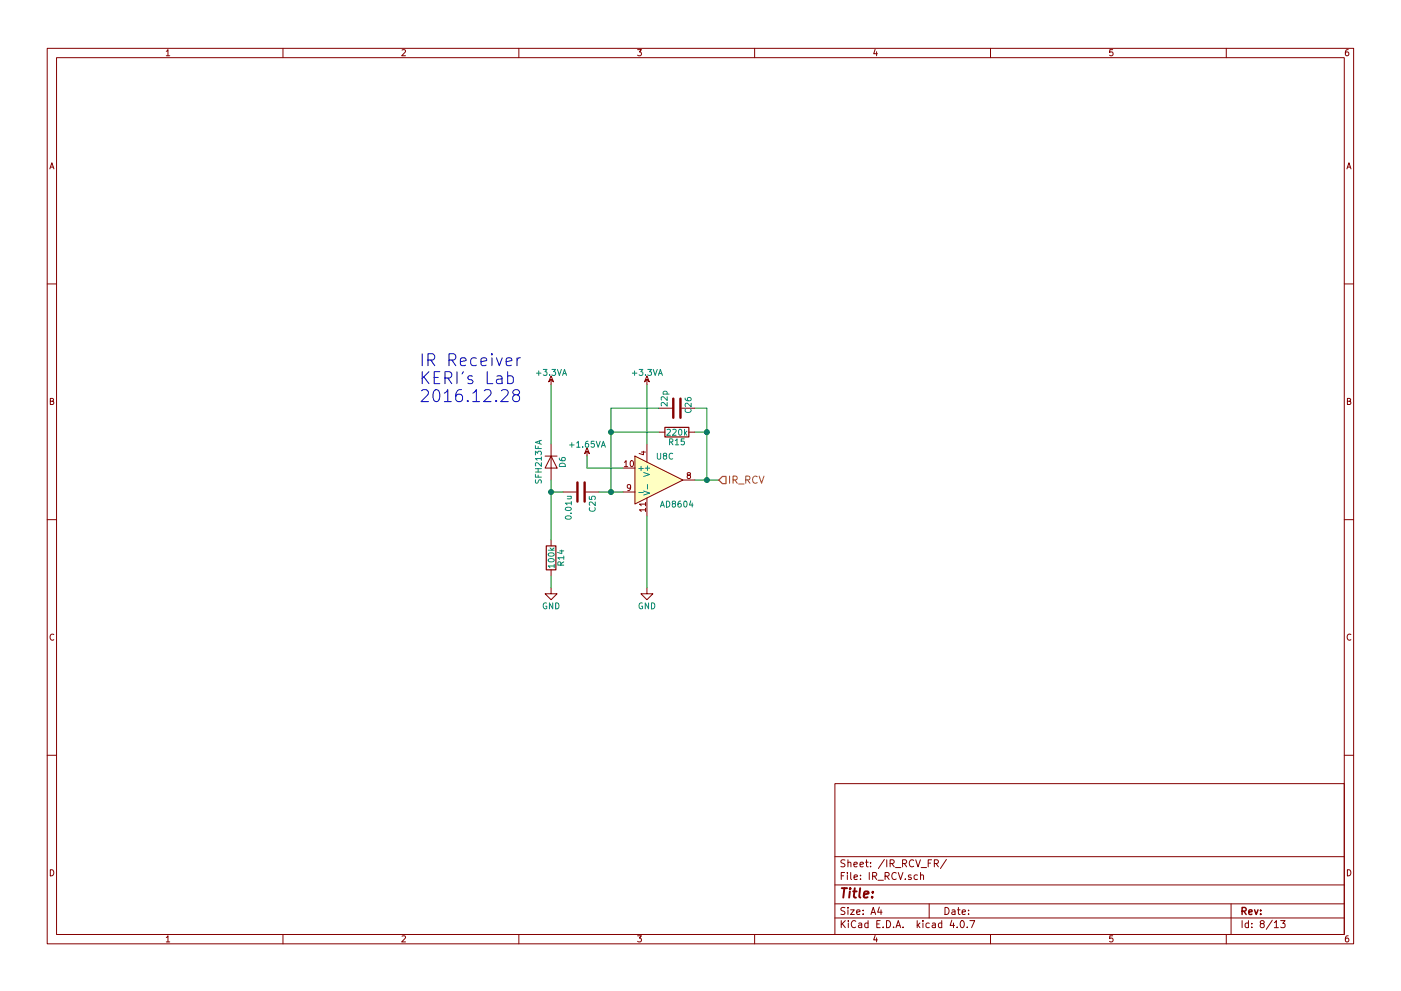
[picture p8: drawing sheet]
<svg xmlns="http://www.w3.org/2000/svg" width="297mm" height="210mm" viewBox="0 0 297 210" stroke-linecap="round" stroke-linejoin="round" font-family="sans-serif">
<g fill="none" stroke="#840000" stroke-width=".21">
<path d="M10 10.3h277v189.9h-277zM12 12.2h273v186.1h-273zM35.3 10.9l.3-.4v1.3M35.3 11.8h.7M60 10.3v1.9M85.2 10.6l.5-.1 .3 .4-.8 .9h.8M110 10.3v1.9M135.2 10.5h.8l-.4 .5 .3 .1 .1 .2-.1 .4-.2 .1-.5-.1M160 10.3v1.9M185.5 10.5l-.3 .9h.8M185.9 11v.8M210 10.3v1.9"/>
<path d="M235.9 10.5h-.6v.6h.6l.1 .5-.3 .2-.4-.1M260 10.3v1.9M285.9 10.5l-.4 .1-.2 .2-.1 .8 .3 .2 .4-.1 .1-.4-.1-.2-.4-.1-.3 .3M10.6 35.8l.4-1.3 .4 1.3M10.7 35.5h.6M285.6 35.8l.4-1.3 .4 1.3M285.7 35.5h.6M10 60.2h2M116.8 79.8l.5 1.2-.5-.5-.5 .5zM137.2 79.8l.5 1.2-.5-.5-.5 .5zM285 60.2h2M10.7 85.1h.5l.1-.5-.6-.1v1.3h.5l.2-.4-.3-.3"/>
<path d="M115.6 96.8h2.5M116.8 96.8l1.3 2.5h-2.5zM116.8 80.5v1M116.8 94.2v7.6M124.5 95.8v1M124.5 95l.5 1.3-.5-.5-.5 .5zM132.1 99.3h2.5M132.4 98.1l.3-.4v1.3M132.4 99h.7M133.7 97.8l.2-.1a.67 .67 0 0 1 .4 .7 .67 .67 0 0 1-.4 .6l-.3-.5zM134.6 96.8l10.2 5-10.2 5.1zM136 95.9h.9"/>
<path d="M136.4 95.7v.8l-.9-.3M137.2 80.5v1M137.2 94.2v3.8M139.7 91.7h1.3M139.7 86.6h2.8M144.5 86.6h2.8M146 91.7h1.3M285.7 85.1h.5l.1-.5-.6-.1v1.3h.5l.2-.4-.3-.3M10 110.3h2M116.8 114.5v1.3M119.4 104.4h2.8M124.2 104.4h2.8"/>
<path d="M132.1 104.4h2.5M133.7 103.3l-.2 .3-.4-.1-.1-.6 .5-.1 .2 .2v.8l-.4 .3h-.2M136.9 108.2h-1.3l.3 .3M136.9 107h-1.3l.3 .3M136.9 106.6v.7M136.9 107.8v.7M137.2 105.7v3.8M144.8 101.8h2.5M145.9 100.8l-.2-.2v-.2h.7v.3l-.6 .2-.1 .2v.3l.2 .1h.3l.2-.2v-.4l-.2-.1M285 110.3h2M11.4 134.6a.58 .58 0 0 0-.8 .6 .58 .58 0 0 0 .8 .5M116.8 124.7v1.3h1.3l-1.3 1.2-1.2-1.2h1.2"/>
<path d="M116.8 120.9v1.3M137.2 124.7v1.3h1.2l-1.2 1.2-1.3-1.2h1.3M286.4 134.6a.58 .58 0 0 0-.8 .6 .58 .58 0 0 0 .8 .5M10 160.2h2M177 166.3h108v32h-108zM285 160.2h2M10.7 184.5a.65 .65 0 0 1 .7 .7 .65 .65 0 0 1-.7 .6zM35.3 198.9l.3-.4v1.3M35.3 199.8h.7M60 198.3v1.9M85.2 198.6l.5-.1 .3 .4-.8 .9h.8M110 198.3v1.9"/>
<path d="M135.2 198.5h.8l-.4 .5 .3 .1 .1 .2-.1 .4-.2 .1-.5-.1M160 198.3v1.9M177 194.8h108M177 191.8h108M177 187.8h108M177 181.8h108M178.4 195.3v1.5M178.4 185.8h.5M178.6 196l.6 .8M179.1 185.1h-.7v1.5M179.1 192.6l-.5-.1-.3 .3 .1 .3 .7 .4v.4l-.2 .1-.6-.1M179.1 182.5l-.5-.1-.3 .3 .1 .3 .7 .4v.4l-.2 .1-.6-.1"/>
<path d="M179.2 195.3l-.8 .9M179.7 185.1v.2M179.7 185.6v1M179.8 192.5v.2M179.8 183.1l.2-.2 .4 .1v.9M179.8 182.4v1.5M179.8 193v1M179.9 195.3v.2M179.9 195.8v1M180.3 193h.8l-.8 1h.8M180.4 185.1v1.3l.2 .2M181.1 183.4l.7-.1-.1-.3-.4-.1-.2 .2v.7h.6"/>
<path d="M181.1 186.1l.7-.1-.1-.3-.4-.1-.2 .2 .1 .7h.5M181.4 195.5a.71 .71 0 0 0-1 .5 .71 .71 0 0 0 .8 .8l.2-.1M181.6 193.5l.7-.1v-.3l-.4-.1-.3 .2 .1 .7h.6M182.1 195.9h.6v.9M182.3 183.4l.8-.1-.1-.3-.4-.1-.3 .2 .1 .7h.6M182.4 186.5v.1M182.4 185.7v.1M182.7 196.2l-.7 .3 .2 .3 .5-.1M183 193.9v.1M183 193.1v.1M183.5 182.9h.6M183.7 182.4v1.3l.4 .2"/>
<path d="M184 195.9l-.4-.1-.3 .3 .1 .6 .2 .1 .4-.1M184 195.3v1.5M184.3 185.1v1.5M184.6 183.8v.1M184.6 183v.1M184.7 194l.4-1.5 .5 1.5M184.8 193.6h.7M185 185.9l.7-.1 .2-.2-.1-.3-.2-.2h-.6v1.5M185.4 185.9l.5 .7M185.5 198.5l-.3 .9h.8M185.9 199v.8M185.9 196h.5"/>
<path d="M186.2 186.8h1.1M186.4 192.5l-.3 1h.9M186.6 195.3h-.7v1.5h.7M186.8 193v1M187.2 196.7v.1M187.5 182.3l-1.3 2M187.7 185.9l.7-.1 .1-.2-.1-.3-.2-.2h-.5v1.5M188 195.3a.76 .76 0 0 1 .8 .8 .76 .76 0 0 1-.8 .7zM188 185.9l.5 .7M188 182.4v1.5M188.7 183.2l.7-.1 .2-.2-.1-.3-.2-.2h-.6v1.5M189.1 183.2l.5 .7"/>
<path d="M189.5 196.7v.1M189.9 184.1h1.1M190 196.8l.4-1.5 .6 1.5M190 185.3a.71 .71 0 0 0-1 .5 .71 .71 0 0 0 .7 .8l.3-.1M190.1 196.4h.7M190.4 185.1l.5 1.5 .5-1.5M191.4 183.2l.7-.1 .1-.2v-.3l-.3-.2h-.5v1.5M191.5 196.7v.1M191.7 183.2l.5 .7M191.9 186.5v.1M193.2 185.7l-.4-.1-.2 .2 .1 .2 .5 .2v.3h-.6M193.7 182.6a.71 .71 0 0 0-1 .5 .71 .71 0 0 0 .7 .8l.3-.1"/>
<path d="M194.2 182.4l.4 1.5 .5-1.5M194.5 195.3v1.5M194.5 185.7l-.4-.1-.3 .3 .1 .6 .2 .1 .4-.1M194.6 196.3l.4 .5M195 195.8l-.5 .6M195.2 185.7l.2-.1 .4 .1v.9M195.2 185.1v1.5M195.3 184.1h1.1M195.7 195.3v.2M195.7 195.8v1M196.8 183.1h.5M197 191.8v3"/>
<path d="M197 195.9l-.4-.1-.3 .3 .1 .6 .2 .1 .4-.1M197.5 182.4h-.7v1.5M197.7 195.9h.6v.9M198.1 183.2l.7-.1 .2-.2-.1-.3-.2-.2h-.6v1.5M198.3 196.2l-.7 .3 .2 .3 .5-.1M198.5 183.2l.5 .7M199.7 195.9l-.5-.1-.2 .3v.6l.2 .1 .5-.1M199.7 195.3v1.5M200.4 192.5a.76 .76 0 0 1 .8 .8 .76 .76 0 0 1-.8 .7zM200.7 182.3l-1.3 2M201.8 195.2l-.4 1.1h1M201.9 193.1h.5l.1 .9"/>
<path d="M202.2 195.8v1M202.5 193.4l-.7 .3 .2 .3 .5-.1M202.9 196.7v.1M203 193h.6M203.2 192.5v1.3l.4 .2M203.8 195.4l.1-.1a.8 .8 0 0 1 .6 .8 .8 .8 0 0 1-.6 .7 .97 .97 0 0 1-.1-1.4zM204 193.5l.7-.1-.1-.3-.4-.1-.2 .2 .1 .7h.5M205.1 196.7v.1M205.4 193.9v.1M205.4 193.1v.1M205.6 195.3h1.1l-.7 1.5M210 198.3v1.9"/>
<path d="M235.9 198.5h-.6v.7l.6-.1 .1 .5-.3 .2-.4-.1M260 198.3v1.9M261 191.8v6.5M263.3 195.3v1.5M264.7 195.9l-.4-.1-.3 .3 .1 .6 .2 .1 .4-.1M264.7 195.3v1.5M265.4 196.7v.1M265.4 195.9v.1M267.5 196l-.3-.3 .1-.2 .2-.2 .4 .1 .1 .2v.2l-.5 .2-.3 .3v.2l.3 .3h.3l.2-.3v-.2l-.2-.3M269.7 195.2l-1.2 2M270.2 195.8l.4-.5v1.5M270.2 196.8h.8"/>
<path d="M271.5 195.3h1l-.5 .6 .4 .1v.7l-.2 .1-.7-.1M285.7 184.5a.65 .65 0 0 1 .7 .7 .65 .65 0 0 1-.7 .6zM285.9 198.5l-.4 .1-.2 .3-.1 .7 .3 .2 .4-.1 .1-.4-.1-.2-.4-.1-.3 .3"/>
</g>
<path d="M263.3 193.3l.8-.1 .1-.2-.1-.3-.2-.2h-.6v1.5M263.7 193.3l.5 .7M264.8 193.5l.7-.1-.1-.3-.4-.1-.2 .2v.7h.6M266 193l.3 1 .4-1M267.3 193.9v.1M267.3 193.1v.1" fill="none" stroke="#840000" stroke-width=".3"/>
<path d="M178.5 188.4h1.1M179 188.4l-.2 2M180.2 189.1l-.2 1.3M180.3 188.4l-.1 .2 .2-.1-.1-.1-.1 .2M180.9 189.1h.7M181.2 188.4l-.2 1.8 .1 .1 .4 .1M182.4 188.4l-.2 1.8 .2 .2M183.2 189.8l.9-.2v-.4l-.6-.1-.3 .3v.9h.7M184.9 190.3v.1M185.1 189.2l-.1 .2-.1-.1 .2-.1-.1 .2" fill="none" stroke="#840000" stroke-width=".41"/>
<g fill="none" stroke="#008484" stroke-width=".21">
<path d="M113.7 79.2h1M114.2 78.7v.9M115.2 78.4h.8l-.5 .5 .4 .1v.5l-.2 .1-.5-.1M116.5 79.5v.1M117 78.4h.8l-.4 .5 .4 .1v.5l-.2 .1-.6-.1M118.2 78.4l.4 1.2 .4-1.2M119.3 79.6l.4-1.2 .4 1.2M119.4 79.3h.6M134.1 79.2h.9M134.5 78.7v.9M135.5 78.4h.8l-.4 .5 .3 .1v.5l-.1 .1-.6-.1M136.9 79.5v.1"/>
<path d="M137.3 78.4h.8l-.4 .5 .4 .1v.5l-.2 .1-.6-.1M138.5 78.4l.4 1.2 .4-1.2M139.6 79.6l.4-1.2 .4 1.2M139.7 79.3h.6M113.5 96.5v-.8l.5 .5 .1-.4h.6l.1 .2-.1 .5M113.5 94.6v.6h1.3M113.5 99.4h1.3M114.1 94.7v.5M114.1 99.4v.7M114.4 93.5v.6M114.8 98.2v.8l-.9-.8-.4 .2 .1 .5M114.8 97.3h-1.3l.4 .4"/>
<path d="M114.8 93.4l-1.3 .4 1.3 .5M114.8 96.9v.8M118.6 97.2v.3l.3 .2 .7 .1 .3-.3-.2-.4-.6 .1v.3l.2 .3M118.6 98.5a.69 .69 0 0 1 .8-.2 .69 .69 0 0 1 .5 .7h-1.3zM120.8 94.4h.9M121.2 93.9v1M122.3 94l.3-.4v1.3M122.3 94.9h.7M123.5 94.8v.1M124.7 93.6l-.4 .1-.1 .2-.1 .7 .2 .3 .5-.1-.1-.6-.4-.1-.2 .2M126 93.6h-.6l-.1 .6h.7v.6l-.2 .1-.5-.1M126.4 93.6l.4 1.3 .5-1.3"/>
<path d="M127.5 94.9l.4-1.3 .4 1.3M127.6 94.5h.6M135.4 99.4h1M135.9 98.9v1M136.8 99.3h.9M137.3 98.9v.9M139.4 96.2v1l.2 .2h.3l.2-.2v-1M140.6 83.6h1.3M140.7 83.6l-.1-.3 .2-.3 .6 .1v.5M140.9 96.7l-.3-.2 .1-.2h.6v.3l-.6 .1-.1 .2 .1 .4 .2 .1h.2l.3-.2-.1-.4-.2-.1M141.4 91.2l.5-.1 .2 .3-.7 .9h.7M141.5 85.4v.8l-1-.8-.3 .2 .1 .5"/>
<path d="M141.5 84.2v.8l-1-.8-.3 .2 .1 .5M142 93.8l.6-.1v-.5l-.6-.1v1.3M142.3 93.8l.4 .6M142.6 96.3a.56 .56 0 0 0-.7 .5 .56 .56 0 0 0 .7 .5M142.6 91.2l.5-.1 .3 .3-.8 .9h.8M143.2 93.5l.3-.4v1.3M143.2 94.4h.7M144 91.2l.1-.1a.67 .67 0 0 1 .5 .6 .67 .67 0 0 1-.5 .6l-.2-.4zM145.1 93.1h-.7v.6h.7v.6l-.2 .1-.5-.1M145.1 91.1v1.2M145.3 84.4v.4l.3 .2h.7l.2-.2-.1-.4h-.6l-.1 .4 .3 .2M145.3 91.9l.3 .4"/>
<path d="M145.4 86.8a.56 .56 0 0 0 .5 .7 .56 .56 0 0 0 .5-.7M145.6 91.5l-.5 .5M146.5 85.5v.8l-.9-.8-.3 .3 .1 .5M113.5 100.6v.6h1.3M113.5 100.1h1.3M113.6 101.8v.6l.4 .1a.54 .54 0 0 1 .7-.7l.1 .2-.1 .5M114.1 100.8v.4M116.2 116.7h1.3M116.3 117.5a.76 .76 0 0 1 1.2 .2 .74 .74 0 0 1-1.3-.1zM116.3 118.6a.69 .69 0 0 1 1.2 .3 .74 .74 0 0 1-1.3-.1zM116.6 116.3l.5 .4M117.5 119.7v.7"/>
<path d="M117.5 116.3l-.5 .3M118.7 116.9h.8M118.9 119.9l-.1-.6-.4-.1-.1 .7h1.2M119.1 116.7v.8l-.9-.3M119.5 118.3h-1.2l.3 .4M119.5 119.2l-.6 .4M119.5 118v.7M119.9 109.6a.76 .76 0 0 1 1.2 .3 .74 .74 0 0 1-1.2-.2zM119.9 107.8a.76 .76 0 0 1 1.2 .2 .74 .74 0 0 1-1.2-.1zM120.3 105.3h.8M121 108.9h.1M121 105.3l.1 .2v.3h-.8"/>
<path d="M121.1 106.8h-1.2l.3 .3M121.1 106.4v.7M124.9 105.3v.6l.6 .1v-.7h.6l.1 .2-.1 .5M125 107.7a.56 .56 0 0 0 .6 .8 .56 .56 0 0 0 .5-.8M126.2 106.5v.8l-.9-.8-.4 .2 .1 .5M135.4 104.5h1M136.5 100.2l1.2 .5-1.2 .4M136.5 104.2l1.2 .4-1.2 .4M137.3 102.8v1M140 107.6l.4-1.3 .5 1.3M140.2 107.2h.5M141.3 106.3a.64 .64 0 0 1 .7 .7 .64 .64 0 0 1-.7 .6z"/>
<path d="M142.7 106.9l-.2-.3 .1-.2h.6v.3l-.6 .2-.1 .2 .1 .4 .1 .1h.3l.2-.3v-.3l-.2-.1M144.3 106.3l-.3 .1-.2 .2-.1 .7 .3 .3 .4-.1-.1-.6-.3-.1-.3 .2M145.1 106.4l.1-.1a.67 .67 0 0 1 .5 .7 .67 .67 0 0 1-.5 .6l-.2-.5zM146.5 106.2l-.3 1h.7M146.8 106.7v.9M115.9 128a.59 .59 0 0 0-.7 .5 .59 .59 0 0 0 .7 .6v-.5h-.2M117.2 127.9v1.3l-.7-1.3v1.3M117.5 120.1h-1.3l.4 .3M117.8 127.9a.64 .64 0 0 1 .7 .6 .64 .64 0 0 1-.7 .7zM136.2 128a.59 .59 0 0 0-.7 .5 .59 .59 0 0 0 .7 .6v-.5h-.2M137.5 127.9v1.3l-.7-1.3v1.3M138.1 127.9a.64 .64 0 0 1 .7 .6 .64 .64 0 0 1-.7 .7z"/>
</g>
<path d="M134.6 96.8l10.2 5-10.2 5.1z" fill="#ffffc2" stroke="#ffffc2" stroke-width=".21"/>
<path d="M142.7 84.6v4M144.3 84.6v4M122.4 102.4v4M124 102.4v4" fill="none" stroke="#840000" stroke-width=".51"/>
<path d="M141 90.7h5v2h-5zM115.8 115.8h2.1v5.1h-2.1z" fill="none" stroke="#840000" stroke-width=".25"/>
<g fill="none" stroke="#008400" stroke-width=".21">
<path d="M116.8 81.5v12.7M124.5 96.8v2.5h7.6M129.5 91.7h10.2M137.2 81.5v12.7M139.7 86.6h-10.2v17.8M147.3 86.6h2.6v15.2M147.3 91.7h2.6M116.8 104.4h2.6M116.8 101.8v12.7M127 104.4h5.1M137.2 109.5v15.2M147.3 101.8h5.1"/>
<path d="M116.8 122.2v2.5"/>
</g>
<g fill="#008400" stroke="#008400" stroke-width=".25">
<circle cx="116.8" cy="104.4" r=".51"/>
<circle cx="149.9" cy="91.7" r=".51"/>
<circle cx="129.5" cy="104.4" r=".51"/>
<circle cx="129.5" cy="91.7" r=".51"/>
<circle cx="149.9" cy="101.8" r=".51"/>
</g>
<path d="M154.7 101v1.5M155.4 101.8l.8-.1 .1-.2-.1-.3-.2-.2h-.6v1.5M155.8 101.8l.5 .7M156.6 102.7h1.2M158.1 101.8l.8-.1 .1-.2-.1-.3-.2-.2h-.6v1.5M158.5 101.8l.5 .7M160.5 101.2a.72 .72 0 0 0-1 .5 .72 .72 0 0 0 .7 .8l.3-.1M161 101l.5 1.5 .5-1.5" fill="none" stroke="#848400" stroke-width=".21"/>
<path d="M153.2 101.1h.7v1.5h-.7l-.8-.8z" fill="none" stroke="#848400" stroke-width=".25"/>
<g fill="none" stroke="#0000c2" stroke-width=".21">
<path d="M89.5 75.1v2.5M89.5 78.9v2.5M89.9 80l1.1 1.4M90.7 76.4h1a.7 .7 0 0 0 .5-.7 .7 .7 0 0 0-.5-.6h-1v2.5M91 78.9l-1.5 1.4M91.3 76.4l.9 1.2M93.2 78.9h-1.2v2.5h1.2M95.2 76.4h1a.7 .7 0 0 0 .5-.7 .7 .7 0 0 0-.5-.6h-1v2.5M95.8 76.4l.8 1.2M96.9 78.9v2.5M97.6 76.8l1.2-.3-.1-.5-.7-.1-.4 .4 .1 1.2 .3 .1 .7-.1M98.2 78.9l-.2 .4"/>
<path d="M100.2 79.8l-.7-.1-.3 .4 .1 .3 .9 .3 .1 .2-.1 .4-.3 .1-.7-.1M101 76a.85 .85 0 0 0-1.1 .1l-.1 .3 .1 1 .4 .2 .7-.1M102 76.8l1.2-.3-.1-.5-.8-.1-.3 .4 .1 1.2 .2 .1 .8-.1M103.3 78.9v2.5h1.2M104.3 75.1l-.1 .1 .1 .1 .1-.1-.1-.1v.2M104.3 75.9v1.7M105.3 75.9l.6 1.7 .6-1.7M105.4 79.8h.9l.2 .3v1.3M107.3 76.8l1.2-.3-.1-.5-.7-.1-.4 .4 .1 1.2 .3 .1 .7-.1M107.6 79.8a.87 .87 0 0 1 1.1 .2v1.2a.83 .83 0 0 1-1.1 .1M107.6 78.9v2.5M109.6 75.9v1.7"/>
<path d="M110.3 75.9a.59 .59 0 0 0-.7 .5M89.4 82.9l.3-.2h.6a.71 .71 0 0 1 .4 1.1l-1.4 1.4h1.5M92 80.1h.9M92.2 82.8a.6 .6 0 0 1 .9 .4 1.32 1.32 0 0 1-.7 2 1.68 1.68 0 0 1-.2-2.4zM94.2 83.4l.7-.7v2.5M94.2 85.2h1.5M94.3 80.2h1a.7 .7 0 0 0 .5-.7 .7 .7 0 0 0-.5-.6h-1v2.5M94.9 80.2l.9 1.2M97.8 82.7a1.02 1.02 0 0 0-1.2 1.1l.1 1.2 .4 .2h.5l.3-.2 .2-.9-.3-.3-.7-.2-.5 .5M99.2 85l.1 .1-.1 .1-.2-.1 .2-.1v.2M100.3 83.4l.7-.7v2.5M100.3 85.2h1.4"/>
<path d="M102.7 82.9l.3-.2h.6a.71 .71 0 0 1 .4 1.1l-1.5 1.4h1.6M105.2 85l.1 .1-.1 .1-.1-.1 .1-.1v.2M106.3 82.9l.4-.2h.6a.71 .71 0 0 1 .3 1.1l-1.4 1.4h1.5M106.5 80.3l-.9 .1a.5 .5 0 0 0-.4 .5 .5 .5 0 0 0 .4 .5l.9-.1M109.2 83.8l-.5-.5 .1-.4 .4-.2 .7 .1 .3 .4-.2 .3-.3 .3h-.5l-.5 .4 .1 .8 .4 .2 .7-.1 .3-.4v-.5l-.5-.4"/>
</g>
</svg>
